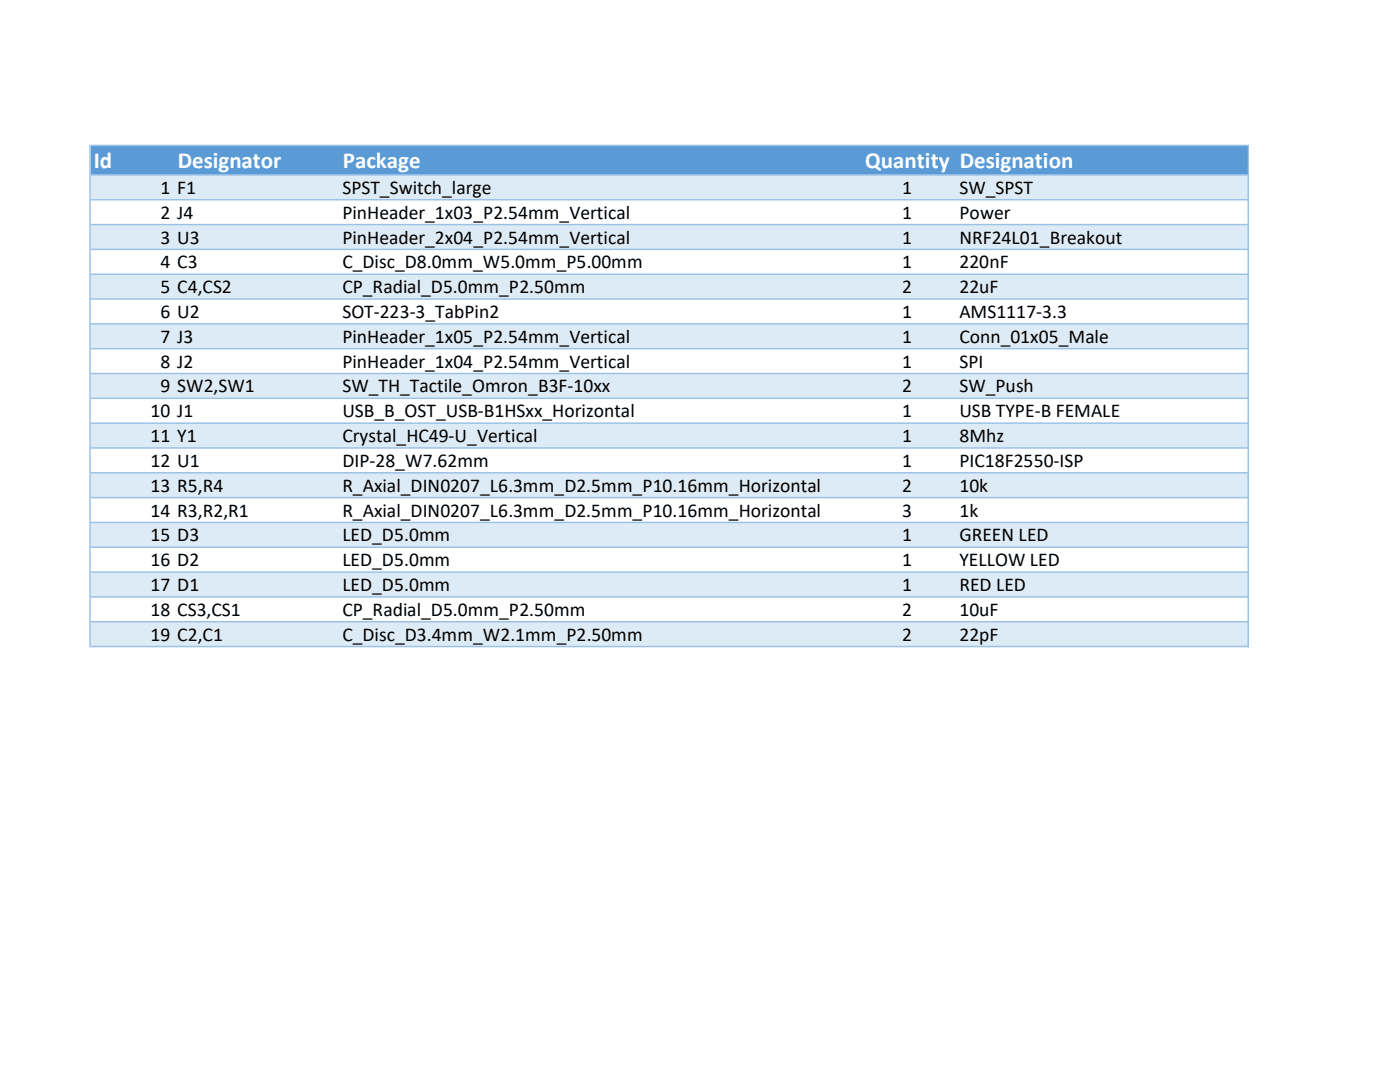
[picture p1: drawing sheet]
<svg xmlns="http://www.w3.org/2000/svg" width="279mm" height="216mm" viewBox="0 0 279 216" stroke-linecap="round" stroke-linejoin="round" font-family="sans-serif">
<defs><g id="words">
<g font-size="4.6" fill="#fff">
<text x="18.7" y="33.4">Id</text>
<text x="35.5" y="33.4">Designator</text>
<text x="68.4" y="33.4">Package</text>
<text x="172.7" y="33.4">Quantity Designation</text>
</g>
<g font-size="3.9">
<text x="32" y="38.7">1 F1</text>
<text x="68.3" y="38.7">SPST_Switch_large</text>
<text x="180" y="38.7">1</text>
<text x="191.5" y="38.7">SW_SPST</text>
<text x="32" y="43.6">2 J4</text>
<text x="68.3" y="43.6">PinHeader_1x03_P2.54mm_Vertical</text>
<text x="180" y="43.6">1</text>
<text x="191.5" y="43.6">Power</text>
<text x="32" y="48.6">3 U3</text>
<text x="32" y="53.6">4 C3</text>
<text x="68.3" y="48.6">PinHeader_2x04_P2.54mm_Vertical</text>
<text x="68.3" y="53.6">C_Disc_D8.0mm_W5.0mm_P5.00mm</text>
<text x="180" y="48.6">1</text>
<text x="180" y="53.6">1</text>
<text x="191.5" y="48.6">NRF24L01_Breakout</text>
<text x="191.5" y="53.6">220nF</text>
<text x="32" y="58.5">5 C4,CS2</text>
<text x="68.3" y="58.5">CP_Radial_D5.0mm_P2.50mm</text>
<text x="180" y="58.5">2</text>
<text x="191.5" y="58.5">22uF</text>
<text x="32" y="63.5">6 U2</text>
<text x="68.3" y="63.5">SOT-223-3_TabPin2</text>
<text x="180" y="63.5">1</text>
<text x="191.5" y="63.5">AMS1117-3.3</text>
<text x="32" y="68.4">7 J3</text>
<text x="68.3" y="68.4">PinHeader_1x05_P2.54mm_Vertical</text>
<text x="180" y="68.4">1</text>
<text x="191.5" y="68.4">Conn_01x05_Male</text>
<text x="32" y="73.4">8 J2</text>
<text x="68.3" y="73.4">PinHeader_1x04_P2.54mm_Vertical</text>
<text x="180" y="73.4">1</text>
<text x="191.5" y="73.4">SPI</text>
<text x="30.1" y="83.3">10 J1</text>
<text x="32" y="78.3">9 SW2,SW1</text>
<text x="68.3" y="78.3">SW_TH_Tactile_Omron_B3F-10xx</text>
<text x="68.3" y="83.3">USB_B_OST_USB-B1HSxx_Horizontal</text>
<text x="180" y="78.3">2</text>
<text x="180" y="83.3">1</text>
<text x="191.5" y="78.3">SW_Push</text>
<text x="191.5" y="83.3">USB TYPE-B FEMALE</text>
<text x="30.1" y="88.2">11 Y1</text>
<text x="68.3" y="88.2">Crystal_HC49-U_Vertical</text>
<text x="180" y="88.2">1</text>
<text x="191.5" y="88.2">8Mhz</text>
<text x="30.1" y="93.2">12 U1</text>
<text x="68.3" y="93.2">DIP-28_W7.62mm</text>
<text x="180" y="93.2">1</text>
<text x="191.5" y="93.2">PIC18F2550-ISP</text>
<text x="30.1" y="98.1">13 R5,R4</text>
<text x="68.3" y="98.1">R_Axial_DIN0207_L6.3mm_D2.5mm_P10.16mm_Horizontal</text>
<text x="180" y="98.1">2</text>
<text x="191.5" y="98.1">10k</text>
<text x="30.1" y="103.1">14 R3,R2,R1</text>
<text x="68.3" y="103.1">R_Axial_DIN0207_L6.3mm_D2.5mm_P10.16mm_Horizontal</text>
<text x="180" y="103.1">3</text>
<text x="191.5" y="103.1">1k</text>
<text x="30.1" y="108">15 D3</text>
<text x="30.1" y="113">16 D2</text>
<text x="68.3" y="108">LED_D5.0mm</text>
<text x="68.3" y="113">LED_D5.0mm</text>
<text x="180" y="108">1</text>
<text x="180" y="113">1</text>
<text x="191.5" y="108">GREEN LED</text>
<text x="191.5" y="113">YELLOW LED</text>
<text x="30.1" y="117.9">17 D1</text>
<text x="68.3" y="117.9">LED_D5.0mm</text>
<text x="180" y="117.9">1</text>
<text x="191.5" y="117.9">RED LED</text>
<text x="30.1" y="122.9">18 CS3,CS1</text>
<text x="68.3" y="122.9">CP_Radial_D5.0mm_P2.50mm</text>
<text x="180" y="122.9">2</text>
<text x="191.5" y="122.9">10uF</text>
<text x="30.1" y="127.8">19 C2,C1</text>
<text x="68.3" y="127.8">C_Disc_D3.4mm_W2.1mm_P2.50mm</text>
<text x="180" y="127.8">2</text>
<text x="191.5" y="127.8">22pF</text>
</g>
</g></defs>
<path d="M18.1 29.2h231v5.7h-231z" fill="#5b9bd5"/>
<path d="M18.1 34.9h231v5h-231zM18.1 44.8h231v5h-231zM18.1 54.7h231v5h-231zM18.1 64.6h231v5h-231zM18.1 74.5h231v5h-231zM18.1 84.4h231v5h-231zM18.1 94.3h231v5h-231zM18.1 104.2h231v5h-231zM18.1 114.1h231v5h-231zM18.1 124h231v5h-231z" fill-rule="evenodd" fill="#ddebf7"/>
<g fill="#9bc2e6">
<path d="M17.8 28.9h.3v100.3h-.3zM249 29.2h.3v100h-.3z" fill-rule="evenodd"/>
<path d="M18.1 28.9h231.2v.3h-231.2zM18.1 34.8h231.2v.3h-231.2zM18.1 39.7h231.2v.3h-231.2zM18.1 44.7h231.2v.3h-231.2zM18.1 49.6h231.2v.3h-231.2zM18.1 54.6h231.2v.3h-231.2zM18.1 59.5h231.2v.3h-231.2zM18.1 64.5h231.2v.3h-231.2zM18.1 69.4h231.2v.3h-231.2zM18.1 74.4h231.2v.3h-231.2zM18.1 79.3h231.2v.3h-231.2zM18.1 84.3h231.2v.3h-231.2zM18.1 89.2h231.2v.3h-231.2zM18.1 94.2h231.2v.3h-231.2zM18.1 99.1h231.2v.3h-231.2zM18.1 104.1h231.2v.3h-231.2zM18.1 109.1h231.2v.2h-231.2zM18.1 114h231.2v.3h-231.2zM18.1 119h231.2v.3h-231.2zM18.1 123.9h231.2v.3h-231.2zM18.1 128.9h231.2v.3h-231.2z" fill-rule="evenodd"/>
</g>
<use href="#words"/>
</svg>
